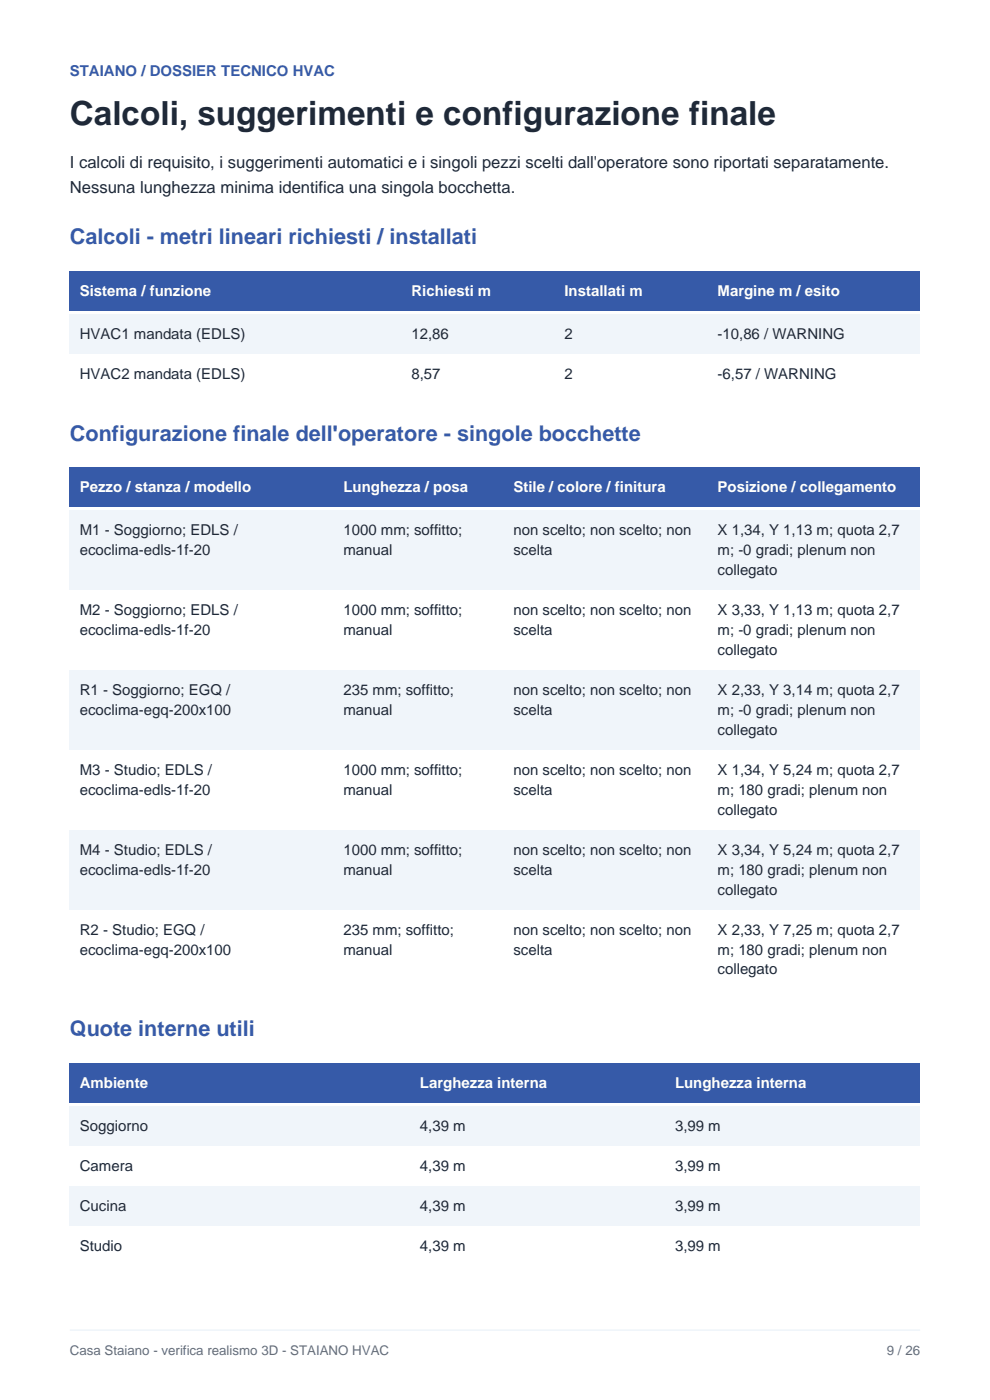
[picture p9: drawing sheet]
<svg xmlns="http://www.w3.org/2000/svg" width="210mm" height="297mm" viewBox="0 0 210 297" stroke-linecap="round" stroke-linejoin="round" font-family="sans-serif">
<defs><g id="words">
<text font-size="7.1" fill="#1f2938" x="14.8" y="26.5">Calcoli, suggerimenti e configurazione finale</text>
<g font-size="4.6" fill="#365aa8">
<text x="14.8" y="51.9">Calcoli - metri lineari richiesti / installati</text>
<text x="14.8" y="93.5">Configurazione finale dell'operatore - singole bocchette</text>
<text x="14.8" y="219.8">Quote interne utili</text>
</g>
<g font-size="3.5" fill="#1f2938">
<text x="14.8" y="35.6">I calcoli di requisito, i suggerimenti automatici e i singoli pezzi scelti dall'operatore sono riportati separatamente.</text>
<text x="14.8" y="40.9">Nessuna lunghezza minima identifica una singola bocchetta.</text>
</g>
<text font-size="3.2" fill="#365aa8" x="14.8" y="16.2">STAIANO / DOSSIER TECNICO HVAC</text>
<g font-size="3.2" fill="#fff">
<text x="16.9" y="62.8">Sistema / funzione</text>
<text x="87.3" y="62.8">Richiesti m</text>
<text x="119.7" y="62.8">Installati m</text>
<text x="152.2" y="62.8">Margine m / esito</text>
<text x="16.9" y="104.4">Pezzo / stanza / modello</text>
<text x="72.8" y="104.4">Lunghezza / posa</text>
<text x="108.9" y="104.4">Stile / colore / finitura</text>
<text x="152.2" y="104.4">Posizione / collegamento</text>
<text x="16.9" y="230.7">Ambiente</text>
<text x="89.1" y="230.7">Larghezza interna</text>
<text x="143.2" y="230.7">Lunghezza interna</text>
</g>
<g font-size="3.2" fill="#1f2938">
<text x="16.9" y="72">HVAC1 mandata (EDLS)</text>
<text x="87.3" y="72">12,86</text>
<text x="119.7" y="72">2</text>
<text x="152.2" y="72">-10,86 / WARNING</text>
<text x="16.9" y="80.4">HVAC2 mandata (EDLS)</text>
<text x="87.3" y="80.4">8,57</text>
<text x="119.7" y="80.4">2</text>
<text x="152.2" y="80.4">-6,57 / WARNING</text>
<text x="16.9" y="113.6">M1 - Soggiorno; EDLS /</text>
<text x="72.8" y="113.6">1000 mm; soffitto;</text>
<text x="108.9" y="113.6">non scelto; non scelto; non</text>
<text x="152.2" y="113.6">X 1,34, Y 1,13 m; quota 2,7</text>
<text x="16.9" y="117.8">ecoclima-edls-1f-20</text>
<text x="72.8" y="117.8">manual</text>
<text x="108.9" y="117.8">scelta</text>
<text x="152.2" y="117.8">m; -0 gradi; plenum non</text>
<text x="152.2" y="122.1">collegato</text>
<text x="16.9" y="130.5">M2 - Soggiorno; EDLS /</text>
<text x="72.8" y="130.5">1000 mm; soffitto;</text>
<text x="108.9" y="130.5">non scelto; non scelto; non</text>
<text x="152.2" y="130.5">X 3,33, Y 1,13 m; quota 2,7</text>
<text x="16.9" y="134.8">ecoclima-edls-1f-20</text>
<text x="72.8" y="134.8">manual</text>
<text x="108.9" y="134.8">scelta</text>
<text x="152.2" y="134.8">m; -0 gradi; plenum non</text>
<text x="152.2" y="139">collegato</text>
<text x="16.9" y="147.5">R1 - Soggiorno; EGQ /</text>
<text x="72.8" y="147.5">235 mm; soffitto;</text>
<text x="108.9" y="147.5">non scelto; non scelto; non</text>
<text x="152.2" y="147.5">X 2,33, Y 3,14 m; quota 2,7</text>
<text x="16.9" y="151.7">ecoclima-egq-200x100</text>
<text x="72.8" y="151.7">manual</text>
<text x="108.9" y="151.7">scelta</text>
<text x="152.2" y="151.7">m; -0 gradi; plenum non</text>
<text x="152.2" y="155.9">collegato</text>
<text x="16.9" y="164.4">M3 - Studio; EDLS /</text>
<text x="72.8" y="164.4">1000 mm; soffitto;</text>
<text x="108.9" y="164.4">non scelto; non scelto; non</text>
<text x="152.2" y="164.4">X 1,34, Y 5,24 m; quota 2,7</text>
<text x="16.9" y="168.6">ecoclima-edls-1f-20</text>
<text x="72.8" y="168.6">manual</text>
<text x="108.9" y="168.6">scelta</text>
<text x="152.2" y="168.6">m; 180 gradi; plenum non</text>
<text x="152.2" y="172.9">collegato</text>
<text x="16.9" y="181.3">M4 - Studio; EDLS /</text>
<text x="16.9" y="185.6">ecoclima-edls-1f-20</text>
<text x="72.8" y="181.3">1000 mm; soffitto;</text>
<text x="72.8" y="185.6">manual</text>
<text x="108.9" y="181.3">non scelto; non scelto; non</text>
<text x="108.9" y="185.6">scelta</text>
<text x="152.2" y="181.3">X 3,34, Y 5,24 m; quota 2,7</text>
<text x="152.2" y="185.6">m; 180 gradi; plenum non</text>
<text x="152.2" y="189.8">collegato</text>
<text x="16.9" y="198.3">R2 - Studio; EGQ /</text>
<text x="16.9" y="202.5">ecoclima-egq-200x100</text>
<text x="72.8" y="198.3">235 mm; soffitto;</text>
<text x="72.8" y="202.5">manual</text>
<text x="108.9" y="198.3">non scelto; non scelto; non</text>
<text x="108.9" y="202.5">scelta</text>
<text x="152.2" y="198.3">X 2,33, Y 7,25 m; quota 2,7</text>
<text x="152.2" y="202.5">m; 180 gradi; plenum non</text>
<text x="152.2" y="206.7">collegato</text>
<text x="16.9" y="239.9">Soggiorno</text>
<text x="89.1" y="239.9">4,39 m</text>
<text x="143.2" y="239.9">3,99 m</text>
<text x="16.9" y="248.4">Camera</text>
<text x="89.1" y="248.4">4,39 m</text>
<text x="143.2" y="248.4">3,99 m</text>
<text x="16.9" y="256.8">Cucina</text>
<text x="89.1" y="256.8">4,39 m</text>
<text x="143.2" y="256.8">3,99 m</text>
<text x="16.9" y="265.3">Studio</text>
<text x="89.1" y="265.3">4,39 m</text>
<text x="143.2" y="265.3">3,99 m</text>
</g>
<g font-size="2.8" fill="#616e7d">
<text x="14.8" y="287.5">Casa Staiano - verifica realismo 3D - STAIANO HVAC</text>
<text x="188.1" y="287.5">9 / 26</text>
</g>
</g></defs>
<path d="M14.8 57.5h180.4v8.5h-180.4z" fill="#365aa8"/>
<path d="M14.8 66.7h180.4v8.4h-180.4z" fill="#f0f5fa"/>
<path d="M14.8 99.1h180.4v8.5h-180.4z" fill="#365aa8"/>
<g fill="#f0f5fa">
<path d="M14.8 108.3h180.4v16.9h-180.4z"/>
<path d="M14.8 142.2h180.4v16.9h-180.4z"/>
<path d="M14.8 176h180.4v17h-180.4z"/>
</g>
<path d="M14.8 225.4h180.4v8.5h-180.4z" fill="#365aa8"/>
<g fill="#f0f5fa">
<path d="M14.8 234.6h180.4v8.5h-180.4z"/>
<path d="M14.8 251.5h180.4v8.5h-180.4z"/>
</g>
<path d="M14.8 282.2h180.4" fill="none" stroke="#f0f5fa" stroke-width=".35"/>
<use href="#words"/>
</svg>
